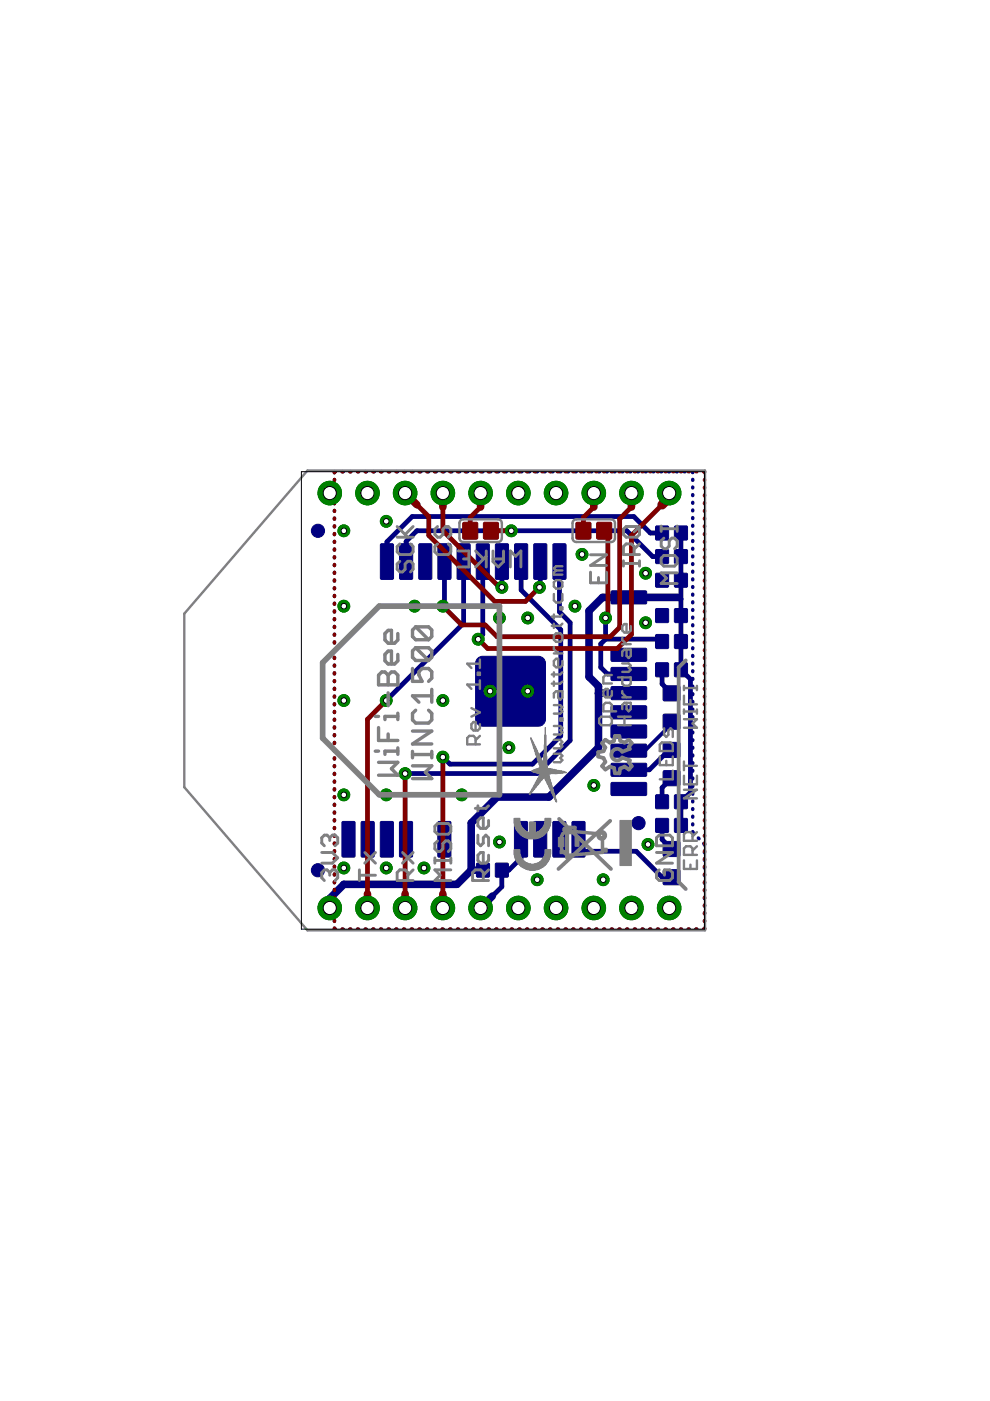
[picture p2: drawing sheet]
<svg xmlns="http://www.w3.org/2000/svg" width="210mm" height="297mm" viewBox="0 0 210 297" stroke-linecap="round" stroke-linejoin="round" font-family="sans-serif">
<g fill="#000080" stroke="#000080" stroke-width=".21">
<path d="M140.7 157.4h3.3l.2 .3-.1 2.8-.2 .1h-3.2l-.1-.3v-2.6z" fill-rule="evenodd"/>
<path d="M140.7 163.4h3.3l.2 .3-.1 2.7-.2 .2h-3.2l-.1-.3v-2.6z" fill-rule="evenodd"/>
<path d="M139 168.6l.3-.1h2.2l.2 .1 .1 2.6-.2 .3h-2.3l-.3-.1z" fill-rule="evenodd"/>
<path d="M143 168.6l.3-.1h2.2l.2 .1 .1 2.6-.2 .3h-2.3l-.3-.1z" fill-rule="evenodd"/>
<path d="M139 121.7l.3-.2h2.2l.2 .2 .1 2.6-.2 .2h-2.3l-.3-.1z" fill-rule="evenodd"/>
<path d="M143 121.7l.3-.2h2.2l.2 .2 .1 2.6-.2 .2h-2.3l-.3-.1z" fill-rule="evenodd"/>
<path d="M139 111.6l.3-.1h2.2l.2 .1 .1 2.6-.2 .3h-2.3l-.3-.1z" fill-rule="evenodd"/>
<path d="M143 111.6l.3-.1h2.2l.2 .1 .1 2.6-.2 .3h-2.3l-.3-.1z" fill-rule="evenodd"/>
<path d="M139 134.6l.3-.1h2.2l.2 .1 .1 2.6-.2 .3h-2.3l-.3-.1z" fill-rule="evenodd"/>
<path d="M143 134.6l.3-.1h2.2l.2 .1 .1 2.6-.2 .3h-2.3l-.3-.1z" fill-rule="evenodd"/>
<path d="M139 116.6l.3-.1h2.2l.2 .1 .1 2.6-.2 .3h-2.3l-.3-.1z" fill-rule="evenodd"/>
<path d="M143 116.6l.3-.1h2.2l.2 .1 .1 2.6-.2 .3h-2.3l-.3-.1z" fill-rule="evenodd"/>
<path d="M105 183.1l.3-.1h2.2l.3 .1v2.6l-.1 .3h-2.4l-.3-.1z" fill-rule="evenodd"/>
<path d="M101 183.1l.3-.1h2.2l.3 .1v2.6l-.1 .3h-2.4l-.3-.1z" fill-rule="evenodd"/>
<path d="M140.7 184.4h3.3l.2 .3-.1 2.7-.2 .2h-3.2l-.1-.3v-2.6z" fill-rule="evenodd"/>
<path d="M140.7 178.4h3.3l.2 .3-.1 2.8-.2 .1h-3.2l-.1-.3v-2.6z" fill-rule="evenodd"/>
<path d="M139 173.6l.3-.1h2.2l.2 .1 .1 2.6-.2 .3h-2.3l-.3-.1z" fill-rule="evenodd"/>
<path d="M143 173.6l.3-.1h2.2l.2 .1 .1 2.6-.2 .3h-2.3l-.3-.1z" fill-rule="evenodd"/>
<path d="M121.3 174.3l.2-.1h2.3l.2 .1 .1 7.2-.2 .2h-2.4l-.2-.1z" fill-rule="evenodd"/>
<path d="M117.2 174.3l.3-.1h2.2l.3 .1v7.2l-.1 .2h-2.4l-.3-.1z" fill-rule="evenodd"/>
<path d="M113.2 174.3l.2-.1h2.3l.2 .1v7.2l-.1 .2h-2.4l-.2-.1z" fill-rule="evenodd"/>
<path d="M109.1 174.3l.3-.1h2.2l.2 .1 .1 7.2-.2 .2h-2.3l-.3-.1z" fill-rule="evenodd"/>
<path d="M92.9 174.3l.2-.1h2.2l.3 .1v7.2l-.1 .2h-2.4l-.2-.1z" fill-rule="evenodd"/>
<path d="M84.7 174.3l.3-.1h2.2l.2 .1 .1 7.2-.2 .2h-2.3l-.3-.1z" fill-rule="evenodd"/>
<path d="M80.7 174.3l.2-.1h2.2l.3 .1v7.2l-.1 .2h-2.4l-.2-.1z" fill-rule="evenodd"/>
<path d="M76.6 174.3l.2-.1h2.3l.2 .1 .1 7.2-.2 .2h-2.4l-.2-.1z" fill-rule="evenodd"/>
<path d="M72.5 174.3l.3-.1h2.2l.3 .1v7.2l-.1 .2h-2.4l-.3-.1z" fill-rule="evenodd"/>
<path d="M117.3 115.4l.2-.1h2.2l.3 .1v7.2l-.1 .2-2.4 .1-.2-.2z" fill-rule="evenodd"/>
<path d="M113.2 115.4l.2-.1h2.3l.2 .1 .1 7.2-.2 .2-2.4 .1-.2-.2z" fill-rule="evenodd"/>
<path d="M109.1 115.4l.3-.1h2.2l.2 .1 .1 7.2-.2 .2-2.3 .1-.3-.2z" fill-rule="evenodd"/>
<path d="M105.1 115.4l.2-.1h2.2l.3 .1v7.2l-.1 .2-2.4 .1-.2-.2z" fill-rule="evenodd"/>
<path d="M101 115.4l.2-.1h2.3l.2 .1 .1 7.2-.2 .2-2.4 .1-.2-.2z" fill-rule="evenodd"/>
<path d="M96.9 115.4l.3-.1h2.2l.3 .1v7.2l-.1 .2-2.4 .1-.3-.2z" fill-rule="evenodd"/>
<path d="M92.9 115.4l.2-.1h2.3l.2 .1v7.2l-.1 .2-2.4 .1-.2-.2z" fill-rule="evenodd"/>
<path d="M88.8 115.4l.3-.1h2.2l.2 .1 .1 7.2-.2 .2-2.3 .1-.3-.2z" fill-rule="evenodd"/>
<path d="M84.7 115.4l.3-.1h2.2l.3 .1v7.2l-.1 .2-2.4 .1-.3-.2z" fill-rule="evenodd"/>
<path d="M80.7 115.4l.2-.1h2.3l.2 .1v7.2l-.1 .2-2.4 .1-.2-.2z" fill-rule="evenodd"/>
<path d="M129.7 125.3h7.3l.1 .2v2.4l-.2 .2-7.2-.1-.2-.2v-2.3z" fill-rule="evenodd"/>
<path d="M129.7 137.5h7.3l.1 .2v2.4l-.2 .1h-7.2l-.2-.3v-2.2z" fill-rule="evenodd"/>
<path d="M129.7 141.5h7.3l.1 .3v2.4l-.2 .1h-7.2l-.2-.3v-2.2z" fill-rule="evenodd"/>
<path d="M129.7 145.6h7.3l.1 .2v2.4l-.2 .2-7.2-.1-.2-.2v-2.3z" fill-rule="evenodd"/>
<path d="M129.7 149.7h7.3l.1 .2v2.4l-.2 .1h-7.2l-.2-.3v-2.2z" fill-rule="evenodd"/>
<path d="M129.7 153.7h7.3l.1 .3v2.3l-.2 .2-7.2-.1-.2-.2v-2.2z" fill-rule="evenodd"/>
<path d="M129.7 157.8h7.3l.1 .2v2.4l-.2 .1h-7.2l-.2-.2v-2.3z" fill-rule="evenodd"/>
<path d="M129.7 161.9h7.3l.1 .2v2.4l-.2 .1h-7.2l-.2-.3v-2.2z" fill-rule="evenodd"/>
<path d="M129.7 165.9h7.3l.1 .3v2.3l-.2 .2-7.2-.1-.2-.2v-2.2z" fill-rule="evenodd"/>
<path d="M101.1 139.8l.8-.6 .4-.1h11.9a1.48 1.48 0 0 1 1.5 1.5v11.9a1.48 1.48 0 0 1-1.5 1.5h-11.9a1.48 1.48 0 0 1-1.5-1.5v-11.9z" fill-rule="evenodd"/>
<path d="M140.7 151.4h3.3l.2 .3-.1 2.8-.2 .1h-3.2l-.1-.3v-2.6z" fill-rule="evenodd"/>
<path d="M140.7 145.4h3.3l.2 .3-.1 2.8-.2 .1h-3.2l-.1-.3v-2.6z" fill-rule="evenodd"/>
<path d="M139 140.6l.3-.1h2.2l.2 .1 .1 2.6-.2 .3h-2.3l-.3-.1z" fill-rule="evenodd"/>
<path d="M143 140.6l.3-.1h2.2l.2 .1 .1 2.6-.2 .3h-2.3l-.3-.1z" fill-rule="evenodd"/>
<path d="M139 129.1l.3-.1h2.2l.2 .1 .1 2.6-.2 .3h-2.3l-.3-.1z" fill-rule="evenodd"/>
<path d="M143 129.1l.3-.1h2.2l.2 .1 .1 2.6-.2 .3h-2.3l-.3-.1z" fill-rule="evenodd"/>
<circle cx="67.4" cy="184.5" r="1.4"/>
<circle cx="135.4" cy="174.5" r="1.4"/>
<circle cx="67.4" cy="112.5" r="1.4"/>
</g>
<g fill="none" stroke="#000080" stroke-width=".74">
<path d="M70.9 101.7v.2M70.9 103.3v.2M70.9 104.9v.2M70.9 106.6v.2M70.9 108.2v.2M70.9 109.9v.2M70.9 111.5v.2M70.9 113.1v.2M70.9 114.8v.2M70.9 116.4v.2M70.9 118.1v.2M70.9 119.7v.2"/>
<path d="M71.1 100h-.2v.2M72.6 100h.2M74.2 100h.2M75.8 100h.3M77.5 100h.2M79.1 100h.3M80.8 100h.2M82.4 100h.2M84.1 100h.2M85.7 100h.2M87.4 100h.2M89 100h.2"/>
<path d="M90.7 100h.2M92.3 100h.2M94 100h.2M95.6 100h.2M97.3 100h.2M98.9 100h.2M100.6 100h.2M102.2 100h.2M103.8 100h.3M105.5 100h.2M107.1 100h.3M108.8 100h.2"/>
<path d="M110.4 100h.2M112.1 100h.2M113.7 100h.2M115.4 100h.2M117 100h.2M118.7 100h.2M120.3 100h.2M122 100h.2M123.6 100h.2M125.3 100h.2M126.9 100h.2M128.6 100h.2"/>
<path d="M130.2 100h.2M131.8 100h.3M133.5 100h.2M135.1 100h.3M136.8 100h.2M138.5 100h.1M140.1 100h.2M141.7 100h.2M143.4 100h.2M145 100h.2M146.7 100h.2v.2M146.9 101.6v.2"/>
<path d="M146.9 103.3v.1M146.9 104.9v.2M146.9 106.5v.2M146.9 108.1v.2M146.9 109.7v.2M146.9 111.4v.2M146.9 113v.2M146.9 114.6v.2M146.9 116.2v.2M146.9 117.9v.2M146.9 119.5v.2M70.9 121.3v.2"/>
<path d="M70.9 123v.2M70.9 124.6v.2M70.9 126.3v.2M70.9 127.9v.2M70.9 129.5v.3M70.9 131.2v.2M70.9 132.8v.2M70.9 134.5v.2M70.9 136.1v.2M70.9 137.8v.1M70.9 139.4v.2M146.9 121.1v.2"/>
<path d="M146.9 122.7v.2M146.9 124.4v.1M146.9 126v.2M146.9 127.6v.2M146.9 129.2v.2M146.9 130.9v.1M146.9 132.5v.2M146.9 134.1v.2M146.9 135.7v.2M146.9 137.4v.1M146.9 139v.2M70.9 141v.2"/>
<path d="M70.9 142.7v.2M70.9 144.3v.2M70.9 145.9v.3M70.9 147.6v.2M70.9 149.2v.2M70.9 150.9v.2M70.9 152.5v.2M70.9 154.1v.2M70.9 155.8v.2M70.9 157.4v.2M70.9 159.1v.2M146.9 140.6v.2"/>
<path d="M146.9 142.2v.2M146.9 143.8v.2M146.9 145.5v.1M146.9 147.1v.2M146.9 148.7v.2M146.9 150.3v.2M146.9 152v.1M146.9 153.6v.2M146.9 155.2v.2M146.9 156.8v.2M146.9 158.5v.1M70.9 160.7v.2"/>
<path d="M70.9 162.3v.2M70.9 164v.2M70.9 165.6v.2M70.9 167.3v.2M70.9 168.9v.2M70.9 170.5v.3M70.9 172.2v.2M70.9 173.8v.2M70.9 175.5v.2M70.9 177.1v.2M70.9 178.8v.1M146.9 176.3l.1 .4"/>
<path d="M146.9 160.1v.2M146.9 161.7v.2M146.9 163.3v.2M146.9 165v.1M146.9 166.6v.2M146.9 168.2v.2M146.9 169.8v.2M146.9 171.4v.2M146.9 173.1v.1M146.9 174.7v.2M148.1 177.7l.1 .1M149.2 178.8l.2 .4"/>
<path d="M70.9 180.4v.2M70.9 182v.2M70.9 183.7v.2M70.9 185.3v.2M70.9 186.9v.3M70.9 188.6v.2M70.9 190.2v.2M70.9 191.9v.2M70.9 193.5v.2M70.9 195.2v.1M70.9 196.8v.2h.2M72.5 197h.2"/>
<path d="M74.2 197h.2M75.8 197h.2M77.4 197h.2M79.1 197h.1M80.7 197h.2M82.3 197h.2M83.9 197h.2M85.6 197h.2M87.2 197h.2M88.9 197h.1M90.5 197h.2M92.1 197h.2"/>
<path d="M93.7 197h.2M95.4 197h.2M97 197h.2M98.6 197h.2M100.3 197h.2M101.9 197h.2M103.5 197h.2M105.2 197h.1M106.8 197h.2M108.4 197h.2M110 197h.2M111.7 197h.2"/>
<path d="M113.3 197h.2M114.9 197h.2M116.6 197h.2M118.2 197h.2M119.8 197h.2M121.5 197h.2M123.1 197h.2M124.7 197h.2M126.4 197h.2M128 197h.2M129.6 197h.2M131.3 197h.1"/>
<path d="M132.9 197h.2M134.5 197h.2M136.1 197h.2M137.8 197h.2M139.4 197h.2M141 197h.2M142.7 197h.2M144.3 197h.2M145.9 197h.2M147.6 197h.1M149.4 180.6v.2M149.4 182.2v.2"/>
<path d="M149.4 183.9v.1M149.4 185.5v.2M149.4 187.1v.2M149.4 188.7v.2M149.4 190.3v.2M149.4 192v.1M149.4 193.6v.2M149.4 195.2v.2M149.4 196.8v.2h-.2"/>
</g>
<path d="M144 126.7h-16.3l-2.8 2.8v14l2 2v13l-10.5 10.5h-11l-5.5 5.5v10M133.3 147h-6.4M99.9 184.5l-3 3h-24l-3 3v2M99.9 184.5h2.5M104.4 190l-2.5 2.5" fill="none" stroke="#000080" stroke-width="1.6"/>
<g fill="none" stroke="#000080" stroke-width="1">
<path d="M94.2 119.1v9.1l-.3 .3M98.3 119.1v13l-16.4 16.4M102.4 119.1v15.4l-1 1M106.4 119.1v5.4M110.5 119.1v6l8.4 8.4v22.5l-6 6h-17.5l-1.5-1.5M114.6 119.1v5.3l-.2 .1M118.6 119.1v10.6l2.3 2.3v25l-7 7h-28M140.4 113h-2.5l-3.5-3.5h-47l-5.4 5.4v4.2M140.4 118h-2l-5.5-5.5h-44.5l-2.3 2.3v4.3M144.4 113v29l2 2v24l-2 2v5M128.4 135.5l-1 1v5l1.4 1.4h4.5M128.4 135.5h11.5l.5 .5"/>
<path d="M128.4 131v4.5M144 126.7l.4 .3M140.4 142v3l2 2M142.4 159h-.5l-4.2 4.2h-4.4M110.5 177.9v4l-2.6 2.6h-1.5v3.5l-2 2M122.7 177.9l.2 .3v2.3h12l5.5 5.5h2M140.4 175v3l2 2M142.4 165l-2 2v3"/>
</g>
<path d="M142.4 153l-.5 .5v.5l-5.2 5.2h-3.4" fill="none" stroke="#000080" stroke-width=".8"/>
<circle cx="69.9" cy="192.5" r="2.5" fill="#008000" stroke="#008000" stroke-width=".21"/>
<circle cx="69.9" cy="192.5" r="1.4" fill="#fff" stroke="#000" stroke-width=".21"/>
<circle cx="77.9" cy="192.5" r="2.5" fill="#008000" stroke="#008000" stroke-width=".21"/>
<circle cx="77.9" cy="192.5" r="1.4" fill="#fff" stroke="#000" stroke-width=".21"/>
<circle cx="85.9" cy="192.5" r="2.5" fill="#008000" stroke="#008000" stroke-width=".21"/>
<circle cx="85.9" cy="192.5" r="1.4" fill="#fff" stroke="#000" stroke-width=".21"/>
<circle cx="93.9" cy="192.5" r="2.5" fill="#008000" stroke="#008000" stroke-width=".21"/>
<circle cx="93.9" cy="192.5" r="1.4" fill="#fff" stroke="#000" stroke-width=".21"/>
<circle cx="101.9" cy="192.5" r="2.5" fill="#008000" stroke="#008000" stroke-width=".21"/>
<circle cx="101.9" cy="192.5" r="1.4" fill="#fff" stroke="#000" stroke-width=".21"/>
<circle cx="109.9" cy="192.5" r="2.5" fill="#008000" stroke="#008000" stroke-width=".21"/>
<circle cx="109.9" cy="192.5" r="1.4" fill="#fff" stroke="#000" stroke-width=".21"/>
<circle cx="117.9" cy="192.5" r="2.5" fill="#008000" stroke="#008000" stroke-width=".21"/>
<circle cx="117.9" cy="192.5" r="1.4" fill="#fff" stroke="#000" stroke-width=".21"/>
<circle cx="125.9" cy="192.5" r="2.5" fill="#008000" stroke="#008000" stroke-width=".21"/>
<circle cx="125.9" cy="192.5" r="1.4" fill="#fff" stroke="#000" stroke-width=".21"/>
<circle cx="133.9" cy="192.5" r="2.5" fill="#008000" stroke="#008000" stroke-width=".21"/>
<circle cx="133.9" cy="192.5" r="1.4" fill="#fff" stroke="#000" stroke-width=".21"/>
<circle cx="141.9" cy="192.5" r="2.5" fill="#008000" stroke="#008000" stroke-width=".21"/>
<circle cx="141.9" cy="192.5" r="1.4" fill="#fff" stroke="#000" stroke-width=".21"/>
<circle cx="141.9" cy="104.5" r="2.5" fill="#008000" stroke="#008000" stroke-width=".21"/>
<circle cx="141.9" cy="104.5" r="1.4" fill="#fff" stroke="#000" stroke-width=".21"/>
<circle cx="133.9" cy="104.5" r="2.5" fill="#008000" stroke="#008000" stroke-width=".21"/>
<circle cx="133.9" cy="104.5" r="1.4" fill="#fff" stroke="#000" stroke-width=".21"/>
<circle cx="125.9" cy="104.5" r="2.5" fill="#008000" stroke="#008000" stroke-width=".21"/>
<circle cx="125.9" cy="104.5" r="1.4" fill="#fff" stroke="#000" stroke-width=".21"/>
<circle cx="117.9" cy="104.5" r="2.5" fill="#008000" stroke="#008000" stroke-width=".21"/>
<circle cx="117.9" cy="104.5" r="1.4" fill="#fff" stroke="#000" stroke-width=".21"/>
<circle cx="109.9" cy="104.5" r="2.5" fill="#008000" stroke="#008000" stroke-width=".21"/>
<circle cx="109.9" cy="104.5" r="1.4" fill="#fff" stroke="#000" stroke-width=".21"/>
<circle cx="101.9" cy="104.5" r="2.5" fill="#008000" stroke="#008000" stroke-width=".21"/>
<circle cx="101.9" cy="104.5" r="1.4" fill="#fff" stroke="#000" stroke-width=".21"/>
<circle cx="93.9" cy="104.5" r="2.5" fill="#008000" stroke="#008000" stroke-width=".21"/>
<circle cx="93.9" cy="104.5" r="1.4" fill="#fff" stroke="#000" stroke-width=".21"/>
<circle cx="85.9" cy="104.5" r="2.5" fill="#008000" stroke="#008000" stroke-width=".21"/>
<circle cx="85.9" cy="104.5" r="1.4" fill="#fff" stroke="#000" stroke-width=".21"/>
<circle cx="77.9" cy="104.5" r="2.5" fill="#008000" stroke="#008000" stroke-width=".21"/>
<circle cx="77.9" cy="104.5" r="1.4" fill="#fff" stroke="#000" stroke-width=".21"/>
<circle cx="69.9" cy="104.5" r="2.5" fill="#008000" stroke="#008000" stroke-width=".21"/>
<circle cx="69.9" cy="104.5" r="1.4" fill="#fff" stroke="#000" stroke-width=".21"/>
<circle cx="72.9" cy="168.5" r="1.25" fill="#008000" stroke="#008000" stroke-width=".21"/>
<circle cx="72.9" cy="168.5" r=".59" fill="#fff" stroke="#000" stroke-width=".21"/>
<circle cx="72.9" cy="148.5" r="1.25" fill="#008000" stroke="#008000" stroke-width=".21"/>
<circle cx="72.9" cy="148.5" r=".59" fill="#fff" stroke="#000" stroke-width=".21"/>
<circle cx="136.9" cy="132" r="1.25" fill="#008000" stroke="#008000" stroke-width=".21"/>
<circle cx="136.9" cy="132" r=".59" fill="#fff" stroke="#000" stroke-width=".21"/>
<circle cx="87.9" cy="128.5" r="1.25" fill="#008000" stroke="#008000" stroke-width=".21"/>
<circle cx="87.9" cy="128.5" r=".59" fill="#fff" stroke="#000" stroke-width=".21"/>
<circle cx="103.9" cy="146.5" r="1.25" fill="#008000" stroke="#008000" stroke-width=".21"/>
<circle cx="103.9" cy="146.5" r=".59" fill="#fff" stroke="#000" stroke-width=".21"/>
<circle cx="72.9" cy="128.5" r="1.25" fill="#008000" stroke="#008000" stroke-width=".21"/>
<circle cx="72.9" cy="128.5" r=".59" fill="#fff" stroke="#000" stroke-width=".21"/>
<circle cx="125.9" cy="166.5" r="1.25" fill="#008000" stroke="#008000" stroke-width=".21"/>
<circle cx="125.9" cy="166.5" r=".59" fill="#fff" stroke="#000" stroke-width=".21"/>
<circle cx="72.9" cy="112.5" r="1.25" fill="#008000" stroke="#008000" stroke-width=".21"/>
<circle cx="72.9" cy="112.5" r=".59" fill="#fff" stroke="#000" stroke-width=".21"/>
<circle cx="136.9" cy="121.5" r="1.25" fill="#008000" stroke="#008000" stroke-width=".21"/>
<circle cx="136.9" cy="121.5" r=".59" fill="#fff" stroke="#000" stroke-width=".21"/>
<circle cx="113.9" cy="186.5" r="1.25" fill="#008000" stroke="#008000" stroke-width=".21"/>
<circle cx="113.9" cy="186.5" r=".59" fill="#fff" stroke="#000" stroke-width=".21"/>
<circle cx="123.4" cy="117.5" r="1.25" fill="#008000" stroke="#008000" stroke-width=".21"/>
<circle cx="123.4" cy="117.5" r=".59" fill="#fff" stroke="#000" stroke-width=".21"/>
<circle cx="105.9" cy="131" r="1.25" fill="#008000" stroke="#008000" stroke-width=".21"/>
<circle cx="105.9" cy="131" r=".59" fill="#fff" stroke="#000" stroke-width=".21"/>
<circle cx="93.9" cy="148.5" r="1.25" fill="#008000" stroke="#008000" stroke-width=".21"/>
<circle cx="93.9" cy="148.5" r=".59" fill="#fff" stroke="#000" stroke-width=".21"/>
<circle cx="97.9" cy="168.5" r="1.25" fill="#008000" stroke="#008000" stroke-width=".21"/>
<circle cx="97.9" cy="168.5" r=".59" fill="#fff" stroke="#000" stroke-width=".21"/>
<circle cx="105.9" cy="178.5" r="1.25" fill="#008000" stroke="#008000" stroke-width=".21"/>
<circle cx="105.9" cy="178.5" r=".59" fill="#fff" stroke="#000" stroke-width=".21"/>
<circle cx="111.9" cy="146.5" r="1.25" fill="#008000" stroke="#008000" stroke-width=".21"/>
<circle cx="111.9" cy="146.5" r=".59" fill="#fff" stroke="#000" stroke-width=".21"/>
<circle cx="127.9" cy="186.5" r="1.25" fill="#008000" stroke="#008000" stroke-width=".21"/>
<circle cx="127.9" cy="186.5" r=".59" fill="#fff" stroke="#000" stroke-width=".21"/>
<circle cx="107.9" cy="158.5" r="1.25" fill="#008000" stroke="#008000" stroke-width=".21"/>
<circle cx="107.9" cy="158.5" r=".59" fill="#fff" stroke="#000" stroke-width=".21"/>
<circle cx="81.9" cy="168.5" r="1.25" fill="#008000" stroke="#008000" stroke-width=".21"/>
<circle cx="81.9" cy="168.5" r=".59" fill="#fff" stroke="#000" stroke-width=".21"/>
<circle cx="72.9" cy="184" r="1.25" fill="#008000" stroke="#008000" stroke-width=".21"/>
<circle cx="72.9" cy="184" r=".59" fill="#fff" stroke="#000" stroke-width=".21"/>
<circle cx="89.9" cy="184" r="1.25" fill="#008000" stroke="#008000" stroke-width=".21"/>
<circle cx="89.9" cy="184" r=".59" fill="#fff" stroke="#000" stroke-width=".21"/>
<circle cx="111.9" cy="131" r="1.25" fill="#008000" stroke="#008000" stroke-width=".21"/>
<circle cx="111.9" cy="131" r=".59" fill="#fff" stroke="#000" stroke-width=".21"/>
<circle cx="121.9" cy="128.5" r="1.25" fill="#008000" stroke="#008000" stroke-width=".21"/>
<circle cx="121.9" cy="128.5" r=".59" fill="#fff" stroke="#000" stroke-width=".21"/>
<circle cx="81.9" cy="184" r="1.25" fill="#008000" stroke="#008000" stroke-width=".21"/>
<circle cx="81.9" cy="184" r=".59" fill="#fff" stroke="#000" stroke-width=".21"/>
<circle cx="81.9" cy="110.5" r="1.25" fill="#008000" stroke="#008000" stroke-width=".21"/>
<circle cx="81.9" cy="110.5" r=".59" fill="#fff" stroke="#000" stroke-width=".21"/>
<circle cx="137.4" cy="179" r="1.25" fill="#008000" stroke="#008000" stroke-width=".21"/>
<circle cx="137.4" cy="179" r=".59" fill="#fff" stroke="#000" stroke-width=".21"/>
<circle cx="93.9" cy="160.5" r="1.25" fill="#008000" stroke="#008000" stroke-width=".21"/>
<circle cx="93.9" cy="160.5" r=".59" fill="#fff" stroke="#000" stroke-width=".21"/>
<circle cx="114.4" cy="124.5" r="1.25" fill="#008000" stroke="#008000" stroke-width=".21"/>
<circle cx="114.4" cy="124.5" r=".59" fill="#fff" stroke="#000" stroke-width=".21"/>
<circle cx="101.4" cy="135.5" r="1.25" fill="#008000" stroke="#008000" stroke-width=".21"/>
<circle cx="101.4" cy="135.5" r=".59" fill="#fff" stroke="#000" stroke-width=".21"/>
<circle cx="85.9" cy="164" r="1.25" fill="#008000" stroke="#008000" stroke-width=".21"/>
<circle cx="85.9" cy="164" r=".59" fill="#fff" stroke="#000" stroke-width=".21"/>
<circle cx="81.9" cy="148.5" r="1.25" fill="#008000" stroke="#008000" stroke-width=".21"/>
<circle cx="81.9" cy="148.5" r=".59" fill="#fff" stroke="#000" stroke-width=".21"/>
<circle cx="106.4" cy="124.5" r="1.25" fill="#008000" stroke="#008000" stroke-width=".21"/>
<circle cx="106.4" cy="124.5" r=".59" fill="#fff" stroke="#000" stroke-width=".21"/>
<circle cx="128.4" cy="131" r="1.25" fill="#008000" stroke="#008000" stroke-width=".21"/>
<circle cx="128.4" cy="131" r=".59" fill="#fff" stroke="#000" stroke-width=".21"/>
<circle cx="108.4" cy="112.5" r="1.25" fill="#008000" stroke="#008000" stroke-width=".21"/>
<circle cx="108.4" cy="112.5" r=".59" fill="#fff" stroke="#000" stroke-width=".21"/>
<circle cx="93.9" cy="128.5" r="1.25" fill="#008000" stroke="#008000" stroke-width=".21"/>
<circle cx="93.9" cy="128.5" r=".59" fill="#fff" stroke="#000" stroke-width=".21"/>
<g fill="#800000" stroke="#800000" stroke-width=".21">
<path d="M98.1 110.9l.3-.2h2.6l.3 .2v3.1l-.2 .3h-2.7l-.3-.1z" fill-rule="evenodd"/>
<path d="M102.5 110.9l.3-.2h2.6l.3 .2v3.1l-.2 .3h-2.7l-.3-.1z" fill-rule="evenodd"/>
<path d="M126.5 110.9l.3-.2h2.6l.3 .2v3.1l-.2 .3h-2.7l-.3-.1z" fill-rule="evenodd"/>
<path d="M122.1 110.9l.3-.2h2.6l.3 .2v3.1l-.2 .3h-2.7l-.3-.1z" fill-rule="evenodd"/>
</g>
<g fill="none" stroke="#800000" stroke-width=".74">
<path d="M70.9 101.7v.2M70.9 103.3v.2M70.9 104.9v.2M70.9 106.6v.2M70.9 108.2v.2M70.9 109.9v.2M70.9 111.5v.2M70.9 113.1v.2M70.9 114.8v.2M70.9 116.4v.2M70.9 118.1v.2M70.9 119.7v.2"/>
<path d="M71.1 100h-.2v.2M72.5 100h.2M74.2 100h.2M75.8 100h.2M77.4 100h.2M79.1 100h.1M80.7 100h.2M82.3 100h.2M83.9 100h.2M85.6 100h.2M87.2 100h.2M88.9 100h.1"/>
<path d="M90.5 100h.2M92.1 100h.2M93.7 100h.2M95.4 100h.2M97 100h.2M98.6 100h.2M100.3 100h.2M101.9 100h.2M103.5 100h.2M105.2 100h.1M106.8 100h.2M108.4 100h.2"/>
<path d="M110 100h.2M111.7 100h.2M113.3 100h.2M114.9 100h.2M116.6 100h.2M118.2 100h.2M119.8 100h.2M121.5 100h.2M123.1 100h.2M124.7 100h.2M126.4 100h.2M128 100h.2"/>
<path d="M129.6 100h.2M131.3 100h.1M132.9 100h.2M134.5 100h.2M136.1 100h.2M137.8 100h.2M139.4 100h.2M141 100h.2M142.7 100h.2M144.3 100h.2M145.9 100h.2M147.6 100h.1"/>
<path d="M149.2 100h.2v.2M149.4 101.7v.2M149.4 103.3v.2M149.4 104.9v.2M149.4 106.6v.2M149.4 108.2v.2M149.4 109.9v.2M149.4 111.5v.2M149.4 113.1v.2M149.4 114.8v.2M149.4 116.4v.2M149.4 118.1v.2"/>
<path d="M149.4 119.7v.2M70.9 121.3v.2M70.9 123v.2M70.9 124.6v.2M70.9 126.3v.2M70.9 127.9v.2M70.9 129.5v.3M70.9 131.2v.2M70.9 132.8v.2M70.9 134.5v.2M70.9 136.1v.2M70.9 137.8v.1"/>
<path d="M70.9 139.4v.2M149.4 121.3v.2M149.4 123v.2M149.4 124.6v.2M149.4 126.3v.2M149.4 127.9v.2M149.4 129.5v.3M149.4 131.2v.2M149.4 132.8v.2M149.4 134.5v.2M149.4 136.1v.2M149.4 137.8v.1"/>
<path d="M149.4 139.4v.2M70.9 141v.2M70.9 142.7v.2M70.9 144.3v.2M70.9 145.9v.3M70.9 147.6v.2M70.9 149.2v.2M70.9 150.9v.2M70.9 152.5v.2M70.9 154.1v.2M70.9 155.8v.2M70.9 157.4v.2"/>
<path d="M70.9 159.1v.2M149.4 141v.2M149.4 142.7v.2M149.4 144.3v.2M149.4 145.9v.3M149.4 147.6v.2M149.4 149.2v.2M149.4 150.9v.2M149.4 152.5v.2M149.4 154.1v.2M149.4 155.8v.2M149.4 157.4v.2"/>
<path d="M149.4 159.1v.2M70.9 160.7v.2M70.9 162.3v.2M70.9 164v.2M70.9 165.6v.2M70.9 167.3v.2M70.9 168.9v.2M70.9 170.5v.3M70.9 172.2v.2M70.9 173.8v.2M70.9 175.5v.2M70.9 177.1v.2"/>
<path d="M70.9 178.8v.1M149.4 160.7v.2M149.4 162.3v.2M149.4 164v.2M149.4 165.6v.2M149.4 167.3v.2M149.4 168.9v.2M149.4 170.5v.3M149.4 172.2v.2M149.4 173.8v.2M149.4 175.5v.2M149.4 177.1v.2"/>
<path d="M149.4 178.8v.1M70.9 196.8v.2h.2M70.9 180.4v.2M70.9 182v.2M70.9 183.7v.2M70.9 185.3v.2M70.9 186.9v.3M70.9 188.6v.2M70.9 190.2v.2M70.9 191.9v.2M70.9 193.5v.2M70.9 195.2v.1"/>
<path d="M72.5 197h.2M74.2 197h.2M75.8 197h.2M77.4 197h.2M79.1 197h.1M80.7 197h.2M82.3 197h.2M83.9 197h.2M85.6 197h.2M87.2 197h.2M88.9 197h.1M90.5 197h.2"/>
<path d="M92.1 197h.2M93.7 197h.2M95.4 197h.2M97 197h.2M98.6 197h.2M100.3 197h.2M101.9 197h.2M103.5 197h.2M105.2 197h.1M106.8 197h.2M108.4 197h.2M110 197h.2"/>
<path d="M111.7 197h.2M113.3 197h.2M114.9 197h.2M116.6 197h.2M118.2 197h.2M119.8 197h.2M121.5 197h.2M123.1 197h.2M124.7 197h.2M126.4 197h.2M128 197h.2M129.6 197h.2"/>
<path d="M131.3 197h.1M132.9 197h.2M134.5 197h.2M136.1 197h.2M137.8 197h.2M139.4 197h.2M141 197h.2M142.7 197h.2M144.3 197h.2M145.9 197h.2M147.6 197h.1M149.4 180.4v.2"/>
<path d="M149.4 182v.2M149.4 183.7v.2M149.4 185.3v.2M149.4 186.9v.3M149.4 188.6v.2M149.4 190.2v.2M149.4 191.9v.2M149.4 193.5v.2M149.4 195.2v.1M149.4 196.8v.2h-.2"/>
</g>
<path d="M88.4 107l2.5 2.5v4l14 14h6.5l3-3M93.9 107.5v5l12 12h.5M101.9 107.5l-2.2 2.2v2.8M104.1 112.5h4.3M125.9 107.5l-2.2 2.2v2.8M128.1 112.5h.3l.5 .5v17.5l-.5 .5M133.9 107.5l-2.5 2.5v23l-2 2h-24l-2.5-2.5h-5l-4-4M140.4 107l-6.5 6.5v21l-3 3h-27.5l-2-2M81.9 148.5l-4 4v37M85.9 164v25.5M93.9 160.5v29" fill="none" stroke="#800000" stroke-width="1"/>
<path d="M85.9 104.5l2.5 2.5M93.9 104.5v3M101.9 104.5v3M125.9 104.5v3M133.9 104.5v3M77.9 189.5v3M85.9 189.5v3M93.9 189.5v3" fill="none" stroke="#800000" stroke-width="1.6"/>
<path d="M141.9 104.5v1l-1.5 1.5" fill="none" stroke="#800000" stroke-width="2"/>
<circle cx="69.9" cy="192.5" r="2.5" fill="#008000" stroke="#008000" stroke-width=".21"/>
<circle cx="69.9" cy="192.5" r="1.4" fill="#fff" stroke="#000" stroke-width=".21"/>
<circle cx="77.9" cy="192.5" r="2.5" fill="#008000" stroke="#008000" stroke-width=".21"/>
<circle cx="77.9" cy="192.5" r="1.4" fill="#fff" stroke="#000" stroke-width=".21"/>
<circle cx="85.9" cy="192.5" r="2.5" fill="#008000" stroke="#008000" stroke-width=".21"/>
<circle cx="85.9" cy="192.5" r="1.4" fill="#fff" stroke="#000" stroke-width=".21"/>
<circle cx="93.9" cy="192.5" r="2.5" fill="#008000" stroke="#008000" stroke-width=".21"/>
<circle cx="93.9" cy="192.5" r="1.4" fill="#fff" stroke="#000" stroke-width=".21"/>
<circle cx="101.9" cy="192.5" r="2.5" fill="#008000" stroke="#008000" stroke-width=".21"/>
<circle cx="101.9" cy="192.5" r="1.4" fill="#fff" stroke="#000" stroke-width=".21"/>
<circle cx="109.9" cy="192.5" r="2.5" fill="#008000" stroke="#008000" stroke-width=".21"/>
<circle cx="109.9" cy="192.5" r="1.4" fill="#fff" stroke="#000" stroke-width=".21"/>
<circle cx="117.9" cy="192.5" r="2.5" fill="#008000" stroke="#008000" stroke-width=".21"/>
<circle cx="117.9" cy="192.5" r="1.4" fill="#fff" stroke="#000" stroke-width=".21"/>
<circle cx="125.9" cy="192.5" r="2.5" fill="#008000" stroke="#008000" stroke-width=".21"/>
<circle cx="125.9" cy="192.5" r="1.4" fill="#fff" stroke="#000" stroke-width=".21"/>
<circle cx="133.9" cy="192.5" r="2.5" fill="#008000" stroke="#008000" stroke-width=".21"/>
<circle cx="133.9" cy="192.5" r="1.4" fill="#fff" stroke="#000" stroke-width=".21"/>
<circle cx="141.9" cy="192.5" r="2.5" fill="#008000" stroke="#008000" stroke-width=".21"/>
<circle cx="141.9" cy="192.5" r="1.4" fill="#fff" stroke="#000" stroke-width=".21"/>
<circle cx="141.9" cy="104.5" r="2.5" fill="#008000" stroke="#008000" stroke-width=".21"/>
<circle cx="141.9" cy="104.5" r="1.4" fill="#fff" stroke="#000" stroke-width=".21"/>
<circle cx="133.9" cy="104.5" r="2.5" fill="#008000" stroke="#008000" stroke-width=".21"/>
<circle cx="133.9" cy="104.5" r="1.4" fill="#fff" stroke="#000" stroke-width=".21"/>
<circle cx="125.9" cy="104.5" r="2.5" fill="#008000" stroke="#008000" stroke-width=".21"/>
<circle cx="125.9" cy="104.5" r="1.4" fill="#fff" stroke="#000" stroke-width=".21"/>
<circle cx="117.9" cy="104.5" r="2.5" fill="#008000" stroke="#008000" stroke-width=".21"/>
<circle cx="117.9" cy="104.5" r="1.4" fill="#fff" stroke="#000" stroke-width=".21"/>
<circle cx="109.9" cy="104.5" r="2.5" fill="#008000" stroke="#008000" stroke-width=".21"/>
<circle cx="109.9" cy="104.5" r="1.4" fill="#fff" stroke="#000" stroke-width=".21"/>
<circle cx="101.9" cy="104.5" r="2.5" fill="#008000" stroke="#008000" stroke-width=".21"/>
<circle cx="101.9" cy="104.5" r="1.4" fill="#fff" stroke="#000" stroke-width=".21"/>
<circle cx="93.9" cy="104.5" r="2.5" fill="#008000" stroke="#008000" stroke-width=".21"/>
<circle cx="93.9" cy="104.5" r="1.4" fill="#fff" stroke="#000" stroke-width=".21"/>
<circle cx="85.9" cy="104.5" r="2.5" fill="#008000" stroke="#008000" stroke-width=".21"/>
<circle cx="85.9" cy="104.5" r="1.4" fill="#fff" stroke="#000" stroke-width=".21"/>
<circle cx="77.9" cy="104.5" r="2.5" fill="#008000" stroke="#008000" stroke-width=".21"/>
<circle cx="77.9" cy="104.5" r="1.4" fill="#fff" stroke="#000" stroke-width=".21"/>
<circle cx="69.9" cy="104.5" r="2.5" fill="#008000" stroke="#008000" stroke-width=".21"/>
<circle cx="69.9" cy="104.5" r="1.4" fill="#fff" stroke="#000" stroke-width=".21"/>
<circle cx="72.9" cy="168.5" r="1.25" fill="#008000" stroke="#008000" stroke-width=".21"/>
<circle cx="72.9" cy="168.5" r=".59" fill="#fff" stroke="#000" stroke-width=".21"/>
<circle cx="72.9" cy="148.5" r="1.25" fill="#008000" stroke="#008000" stroke-width=".21"/>
<circle cx="72.9" cy="148.5" r=".59" fill="#fff" stroke="#000" stroke-width=".21"/>
<circle cx="136.9" cy="132" r="1.25" fill="#008000" stroke="#008000" stroke-width=".21"/>
<circle cx="136.9" cy="132" r=".59" fill="#fff" stroke="#000" stroke-width=".21"/>
<circle cx="87.9" cy="128.5" r="1.25" fill="#008000" stroke="#008000" stroke-width=".21"/>
<circle cx="87.9" cy="128.5" r=".59" fill="#fff" stroke="#000" stroke-width=".21"/>
<circle cx="103.9" cy="146.5" r="1.25" fill="#008000" stroke="#008000" stroke-width=".21"/>
<circle cx="103.9" cy="146.5" r=".59" fill="#fff" stroke="#000" stroke-width=".21"/>
<circle cx="72.9" cy="128.5" r="1.25" fill="#008000" stroke="#008000" stroke-width=".21"/>
<circle cx="72.9" cy="128.5" r=".59" fill="#fff" stroke="#000" stroke-width=".21"/>
<circle cx="125.9" cy="166.5" r="1.25" fill="#008000" stroke="#008000" stroke-width=".21"/>
<circle cx="125.9" cy="166.5" r=".59" fill="#fff" stroke="#000" stroke-width=".21"/>
<circle cx="72.9" cy="112.5" r="1.25" fill="#008000" stroke="#008000" stroke-width=".21"/>
<circle cx="72.9" cy="112.5" r=".59" fill="#fff" stroke="#000" stroke-width=".21"/>
<circle cx="136.9" cy="121.5" r="1.25" fill="#008000" stroke="#008000" stroke-width=".21"/>
<circle cx="136.9" cy="121.5" r=".59" fill="#fff" stroke="#000" stroke-width=".21"/>
<circle cx="113.9" cy="186.5" r="1.25" fill="#008000" stroke="#008000" stroke-width=".21"/>
<circle cx="113.9" cy="186.5" r=".59" fill="#fff" stroke="#000" stroke-width=".21"/>
<circle cx="123.4" cy="117.5" r="1.25" fill="#008000" stroke="#008000" stroke-width=".21"/>
<circle cx="123.4" cy="117.5" r=".59" fill="#fff" stroke="#000" stroke-width=".21"/>
<circle cx="105.9" cy="131" r="1.25" fill="#008000" stroke="#008000" stroke-width=".21"/>
<circle cx="105.9" cy="131" r=".59" fill="#fff" stroke="#000" stroke-width=".21"/>
<circle cx="93.9" cy="148.5" r="1.25" fill="#008000" stroke="#008000" stroke-width=".21"/>
<circle cx="93.9" cy="148.5" r=".59" fill="#fff" stroke="#000" stroke-width=".21"/>
<circle cx="97.9" cy="168.5" r="1.25" fill="#008000" stroke="#008000" stroke-width=".21"/>
<circle cx="97.9" cy="168.5" r=".59" fill="#fff" stroke="#000" stroke-width=".21"/>
<circle cx="105.9" cy="178.5" r="1.25" fill="#008000" stroke="#008000" stroke-width=".21"/>
<circle cx="105.9" cy="178.5" r=".59" fill="#fff" stroke="#000" stroke-width=".21"/>
<circle cx="111.9" cy="146.5" r="1.25" fill="#008000" stroke="#008000" stroke-width=".21"/>
<circle cx="111.9" cy="146.5" r=".59" fill="#fff" stroke="#000" stroke-width=".21"/>
<circle cx="127.9" cy="186.5" r="1.25" fill="#008000" stroke="#008000" stroke-width=".21"/>
<circle cx="127.9" cy="186.5" r=".59" fill="#fff" stroke="#000" stroke-width=".21"/>
<circle cx="107.9" cy="158.5" r="1.25" fill="#008000" stroke="#008000" stroke-width=".21"/>
<circle cx="107.9" cy="158.5" r=".59" fill="#fff" stroke="#000" stroke-width=".21"/>
<circle cx="81.9" cy="168.5" r="1.25" fill="#008000" stroke="#008000" stroke-width=".21"/>
<circle cx="81.9" cy="168.5" r=".59" fill="#fff" stroke="#000" stroke-width=".21"/>
<circle cx="72.9" cy="184" r="1.25" fill="#008000" stroke="#008000" stroke-width=".21"/>
<circle cx="72.9" cy="184" r=".59" fill="#fff" stroke="#000" stroke-width=".21"/>
<circle cx="89.9" cy="184" r="1.25" fill="#008000" stroke="#008000" stroke-width=".21"/>
<circle cx="89.9" cy="184" r=".59" fill="#fff" stroke="#000" stroke-width=".21"/>
<circle cx="111.9" cy="131" r="1.25" fill="#008000" stroke="#008000" stroke-width=".21"/>
<circle cx="111.9" cy="131" r=".59" fill="#fff" stroke="#000" stroke-width=".21"/>
<circle cx="121.9" cy="128.5" r="1.25" fill="#008000" stroke="#008000" stroke-width=".21"/>
<circle cx="121.9" cy="128.5" r=".59" fill="#fff" stroke="#000" stroke-width=".21"/>
<circle cx="81.9" cy="184" r="1.25" fill="#008000" stroke="#008000" stroke-width=".21"/>
<circle cx="81.9" cy="184" r=".59" fill="#fff" stroke="#000" stroke-width=".21"/>
<circle cx="81.9" cy="110.5" r="1.25" fill="#008000" stroke="#008000" stroke-width=".21"/>
<circle cx="81.9" cy="110.5" r=".59" fill="#fff" stroke="#000" stroke-width=".21"/>
<circle cx="137.4" cy="179" r="1.25" fill="#008000" stroke="#008000" stroke-width=".21"/>
<circle cx="137.4" cy="179" r=".59" fill="#fff" stroke="#000" stroke-width=".21"/>
<circle cx="93.9" cy="160.5" r="1.25" fill="#008000" stroke="#008000" stroke-width=".21"/>
<circle cx="93.9" cy="160.5" r=".59" fill="#fff" stroke="#000" stroke-width=".21"/>
<circle cx="114.4" cy="124.5" r="1.25" fill="#008000" stroke="#008000" stroke-width=".21"/>
<circle cx="114.4" cy="124.5" r=".59" fill="#fff" stroke="#000" stroke-width=".21"/>
<circle cx="101.4" cy="135.5" r="1.25" fill="#008000" stroke="#008000" stroke-width=".21"/>
<circle cx="101.4" cy="135.5" r=".59" fill="#fff" stroke="#000" stroke-width=".21"/>
<circle cx="85.9" cy="164" r="1.25" fill="#008000" stroke="#008000" stroke-width=".21"/>
<circle cx="85.9" cy="164" r=".59" fill="#fff" stroke="#000" stroke-width=".21"/>
<circle cx="81.9" cy="148.5" r="1.25" fill="#008000" stroke="#008000" stroke-width=".21"/>
<circle cx="81.9" cy="148.5" r=".59" fill="#fff" stroke="#000" stroke-width=".21"/>
<circle cx="106.4" cy="124.5" r="1.25" fill="#008000" stroke="#008000" stroke-width=".21"/>
<circle cx="106.4" cy="124.5" r=".59" fill="#fff" stroke="#000" stroke-width=".21"/>
<circle cx="128.4" cy="131" r="1.25" fill="#008000" stroke="#008000" stroke-width=".21"/>
<circle cx="128.4" cy="131" r=".59" fill="#fff" stroke="#000" stroke-width=".21"/>
<circle cx="108.4" cy="112.5" r="1.25" fill="#008000" stroke="#008000" stroke-width=".21"/>
<circle cx="108.4" cy="112.5" r=".59" fill="#fff" stroke="#000" stroke-width=".21"/>
<circle cx="93.9" cy="128.5" r="1.25" fill="#008000" stroke="#008000" stroke-width=".21"/>
<circle cx="93.9" cy="128.5" r=".59" fill="#fff" stroke="#000" stroke-width=".21"/>
<g fill="none" stroke="#808080" stroke-width=".51">
<path d="M65.2 99.8h84.3v97.5h-84.3l-26.1-30.4v-36.8zM97.6 110.3l.6-.2 7.8 .1 .3 .3 .1 .4-.1 3.6-.3 .3-.4 .1-7.8-.1-.4-.7v-3.2zM121.6 110.3l.6-.2 7.8 .1 .3 .3 .1 .4-.1 3.6-.3 .3-.4 .1-7.8-.1-.3-.3-.1-.4v-3.2zM101.7 139.8v1.8M117.4 123.4l.5-.4h.9l.4 .4v.9l-.4 .5h-.9l-.5-.5zM117.4 125.9v1.4l.5 .4h.9l.4-.4v-1.4M117.4 134.7l.5-.4h.9l.4 .4v.9l-.4 .5h-.9l-.5-.5zM117.4 130.3v.9M117.4 132.2v.9M117.4 137.2v.4l.9 .9M117.4 138.5h1.8M117.9 120.9l-.5 .5v.4h1.8"/>
<path d="M117.9 120.9h1.3M118.8 128.8h.4v.4h-.4zM119.2 132.2l-.4 .5h-1.8M119.2 130.3l-.4 .4h-1.8M119.2 120.1h-1.3l-.5 .4 .5 .4M131.9 135.2v.5l.9 .9M131.9 136.6h1.8M132.8 137.7v1.4l.5 .4 .4-.4v-1.4h-1.3l-.5 .5v.9M133.7 132.8v.9l-.4 .4h-.9l-.5-.4v-.9l.5-.5h.4v1.8M99.9 150.1l1.8 .9-1.8 .9M100.8 157.8v-1.3l-.4-.5h-.9l-.4 .5v1.3h2.6M101.3 142.6h.4v.5h-.4z"/>
<path d="M101.7 153.5v.9l-.4 .5h-.9l-.5-.5v-.9l.5-.4h.4v1.8M101.7 156l-.9 .9M101.7 144.3v1.7M101.7 145.1h-2.6l.8 .9M101.7 140.7h-2.6l.8 .9M117.4 159.8h1.4l.4 .5-.4 .4 .4 .5-.4 .4h-1.4M117.4 156.9h1.4l.4 .4-.4 .5 .4 .4-.4 .5h-1.4M117.4 153.9h1.4l.4 .5-.4 .4 .4 .5-.4 .4h-1.4M117.4 149.5h1.4l.4 .4-.4 .5 .4 .5-.4 .4h-1.4M117.4 142.5v.9M117.4 144.5v.9M118.3 146.6v1.3l.5 .5 .4-.5v-1.3h-1.3l-.5 .4v.9"/>
<path d="M118.8 152.3h.4v.5h-.4zM119.2 140.1v.9l-.4 .5h-.9l-.5-.5v-.9l.5-.4h.4v1.8M119.2 144.5l-.4 .4h-1.8M119.2 142.5l-.4 .5h-1.8M127.5 152h1.8l.4 .4v.9l-.4 .5h-1.8l-.5-.5v-.9zM129.7 146.5v.9l-.4 .4h-.9l-.5-.4v-.9l.5-.4h.4v1.7M129.7 150.8v-1.3l-.4-.5h-.9l-.5 .5v1.3h2.7M129.7 143.1h-1.3l-.5 .5v1.3h1.8M131 153.8h2.7M131 152h2.7M131 143.6h2.7v1.3l-.4 .5h-.9l-.5-.5v-1.3M131.9 147.8h1.8"/>
<path d="M131.9 146.5v.5l.9 .8M131.9 140.7h1.4l.4 .4-.4 .5 .4 .4-.4 .5h-1.4M132.4 152v1.8M132.8 149v1.3l.5 .5 .4-.5v-1.3h-1.3l-.5 .5v.8M139.9 157.9l.4-.5h1.9l.4 .5v1.3h-2.7zM140.8 154.4v1.4l.5 .5 .4-.5v-.9l.5-.5 .4 .5v1.4M145 145.4v.9M145 147.5v1.8h2.8M145 150.4v.9M145 152.5h2.8l-1 .9 1 .9h-2.8M145 150.9h2.8M145 145.9h2.8"/>
<path d="M146.4 148.4v.9M147.8 145.4v.9M147.8 150.4v.9M139.9 160.4v1.8h2.7v-1.8M141.3 161.3v.9M142.6 163.4v1.8h-2.7M145 161.5v1.8M145 164.5v1.8h2.8v-1.8M145 167.4h2.8l-2.8 1.9h2.8M145 162.4h2.8M146.4 165.4v.9M146.8 178.3v-1.4l-.4-.5h-.9l-.5 .5v1.4h2.8"/>
<path d="M147.8 179.4l-1 .9M147.8 176.4l-1 .9M145 182.4v1.8h2.8v-1.8M146.4 183.3v.9M146.8 181.3v-1.4l-.4-.5h-.9l-.5 .5v1.4h2.8"/>
</g>
<g fill="none" stroke="#808080" stroke-width=".72">
<path d="M84.3 134.3v1.4l-.6 .7h-1.4l-.7-.7v-1.4l.7-.7h.7v2.8M84.3 138.7v1.4l-.6 .7h-1.4l-.7-.7v-1.4l.7-.7h.7v2.8M88.1 132.9h2.8l.6 .7v1.4l-.6 .6M88.1 137.3h2.8l.6 .7v1.4l-.6 .6M88.1 132.9l-.6 .7v1.4l.6 .6h2.8M88.1 137.3l-.6 .7v1.4l.6 .6h2.8M88.1 137.3l2.8 2.7M88.1 132.9l2.8 2.7M79.6 159.3h.7M79.6 151.9h.7M80.3 154.3v2.7h4M80.9 142.5h.7l.7 .7 .7-.7h.7l.6 .7v2h-4v-2z"/>
<path d="M82.3 143.2v2M82.3 146.9v2.7M82.3 155.6v1.4M84.3 151.9h-2.7v.7M84.3 159.3h-2.7v.6M84.3 151.2v1.4M84.3 158.6v1.3M87.5 141.7v2.8h2l-.7-1.4v-.7l.7-.7h1.4l.6 .7v1.4l-.6 .7M87.5 160h4M87.5 159.3v1.4M87.5 155h4l-4 2.7h4M88.1 150.6l-.6 .7v1.3l.6 .7h2.8l.6-.7v-1.3l-.6-.7"/>
<path d="M91.5 146.2v2.7M91.5 159.3v1.4M91.5 147.5h-4l1.3 1.4M80.3 161.6h4l-1.3 1.4 1.3 1.4h-4M87.5 162.4h4l-1.3 1.3 1.3 1.4h-4"/>
</g>
<g fill="none" stroke="#808080" stroke-width=".61">
<path d="M84.2 113.9h3.4M84.2 111.6l2.3 2.3M84.8 115.3l-.6 .6v1.1l.6 .6h2.2l.6-.6v-1.1l-.6-.6M84.8 119l-.6 .6v1.1l.6 .6h.5l.6-.6v-1.1l.6-.6h.5l.6 .6v1.1l-.6 .6M87.6 111.6l-1.7 1.7M92.8 111.6l-.6 .6v1.1l.6 .6h.5l.6-.6v-1.1l.6-.6h.5l.6 .6v1.1l-.6 .6M92.8 115.3l-.6 .6v1.1l.6 .6h2.2l.6-.6v-1.1l-.6-.6M97.2 116.8h2.2v3.4h-2.2M98.3 118.5h1.1M100.8 116.8l1.7 1.7M103.1 116.8v3.4M103.1 117.9l-2.3 2.3"/>
<path d="M104.5 116.8v2.3l1.1 1.1 1.2-1.1v-2.3M104.5 118.5h2.3M125.2 117.6h3.4l-3.4 2.3h3.4M132.2 112.2l.6-.6h2.2l.6 .6v1.1l-.6 .6h-2.2l-.6-.6zM132.2 119.5h3.4M132.2 118.9v1.1M134.5 117.6v-1.7l-.6-.6h-1.1l-.6 .6v1.7h3.4M135.6 118.9v1.1M135.6 115.3l-1.1 1.1M135.6 111.6l-1.1 1.2M140.2 111.5v1.2M140.2 112.1h3.4"/>
<path d="M140.8 114.1l-.6 .6v1.1l.6 .6h.5l.6-.6v-1.1l.6-.6h.5l.6 .6v1.1l-.6 .6M140.8 117.8h2.2l.6 .5v1.2l-.6 .5h-2.2l-.6-.5v-1.2zM143.6 111.5v1.2M108.2 120.2v-3.4l1.1 1.1 1.1-1.1v3.4M125.2 121.3v2.3h3.4v-2.3M126.9 122.4v1.2M143.6 121.5h-3.4l1.1 1.1-1.1 1.1h3.4M69.9 177.6l-.6-.5h-.5l-.6 .5v1.2l.6 .5M69.9 177.6v.6M69.9 177.6l.6-.5h.5l.6 .5v1.2l-.6 .5M92.2 175.2l.6-.6h2.2l.6 .6v1.1l-.6 .6h-2.2l-.6-.6zM92.8 178.3l-.6 .6v1.1l.6 .6h.5l.6-.6v-1.1l.6-.6h.5l.6 .6v1.1l-.6 .6"/>
<path d="M101.3 177.1v1.7l.6 .5 .6-.5v-1.2l.5-.5 .6 .5v1.7M101.3 170.8v1.2M103.6 173.9v1.2l-.6 .5h-1.1l-.6-.5v-1.2l.6-.5h.6v2.2M103.6 170.8l-.6 .6h-2.2M139.8 177.1h2.2l.6 .5v1.7h-3.4v-1.7zM68.2 180.7h2.3l1.1 1.2-1.1 1.1h-2.3M69.9 185l-.6-.6h-.5l-.6 .6v1.1l.6 .6M69.9 185l.6-.6h.5l.6 .6v1.1l-.6 .6M69.9 185v.6M76.2 185.6h3.4M76.2 184.4v2.3M77.3 180.7l2.3 2.3"/>
<path d="M79.6 180.7l-2.3 2.3M85.3 180.7l2.3 2.3M86.5 186.7v-1.7l-.6-.6h-1.1l-.6 .6v1.7h3.4M87.6 184.4l-1.1 1.2M87.6 180.7l-2.3 2.3M92.2 182.4h3.4M92.2 181.9v1.1M95.6 184.4h-3.4l1.1 1.2-1.1 1.1h3.4M95.6 181.9v1.1M102.5 186.7v-1.7l-.6-.6h-1.1l-.6 .6v1.7h3.4M103.6 181.3v1.1l-.6 .6h-1.1l-.6-.6v-1.1l.6-.6h.6v2.3M103.6 184.4l-1.1 1.2"/>
<path d="M139.2 180.7h3.4l-3.4 2.3h3.4M139.8 184.4l-.6 .6v1.1l.6 .6h2.2l.6-.6v-1.1l-.6-.6h-1.1v1.2"/>
</g>
<path d="M128.4 156.8l.9 .7 .9-.4 .2-1.1h.9l.2 1.1 .9 .4 .9-.7 .6 .8-.6 .8 .2 .4-1.6 .6a1.23 1.23 0 0 0-1.8-.3 1.23 1.23 0 0 0 0 1.8 1.23 1.23 0 0 0 1.8-.3l1.6 .6-.2 .4 .6 .8-.6 .8-.9-.7-.9 .4-.2 1.1h-.9l-.2-1.2-.9-.3-.9 .7-.7-.8 .7-.9-.4-.8-1.2-.3v-.9l1.2-.2 .4-.8-.7-.9zM145.4 140l-1.5 1.5v45.5l1.5 1.5M118.5 173.6l11 10.6M129.4 174l-11 10.2" fill="none" stroke="#808080" stroke-width=".8"/>
<path d="M68.4 140.5l12-12h25.5v40h-25.5l-12-12z" fill="none" stroke="#808080" stroke-width="1.2"/>
<g fill="#808080" stroke="#808080" stroke-width=".21">
<path d="M120 163.7l.1 .1z"/>
<path d="M119.9 163.7l.1 .1z"/>
<path d="M119.8 163.7l.1 .1z"/>
<path d="M119.7 163.6l.1 .2z"/>
<path d="M119.6 163.6l.1 .2z"/>
<path d="M119.5 163.5l.1 .3z"/>
<path d="M119.4 163.5l.1 .3z"/>
<path d="M119.3 163.5l.1 .4z"/>
<path d="M119.2 163.5l.1 .4z"/>
<path d="M119.1 163.5l.1 .4z"/>
<path d="M119 163.4l.1 .5z"/>
<path d="M118.9 163.4l.1 .5z"/>
<path d="M118.8 163.4l.1 .5z"/>
<path d="M118.7 163.4l.1 .5z"/>
<path d="M118.6 163.4l.1 .5z"/>
<path d="M118.5 163.4l.1 .5z"/>
<path d="M118.4 163.3l.1 .6z"/>
<path d="M118.3 163.3l.1 .6z"/>
<path d="M118.2 163.3l.1 .6z"/>
<path d="M118.1 163.3l.1 .7z"/>
<path d="M118 163.3l.1 .7z"/>
<path d="M117.9 169.8l.1 .3z"/>
<path d="M117.9 163.2l.1 .8z"/>
<path d="M117.8 169.5l.1 .5z"/>
<path d="M117.8 163.2l.1 .8z"/>
<path d="M117.8 169.2v.6z"/>
<path d="M117.8 163.2v.8z"/>
<path d="M117.6 168.8l.1 .8z"/>
<path d="M117.6 163.2l.1 .8z"/>
<path d="M117.5 168.5l.1 .8z"/>
<path d="M117.5 163.1l.1 .9z"/>
<path d="M117.5 168.2v1z"/>
<path d="M117.5 163.1v.9z"/>
<path d="M117.3 167.9l.1 1.1z"/>
<path d="M117.3 163.1l.1 .9z"/>
<path d="M117.2 167.4l.1 1.4z"/>
<path d="M117.2 163.1l.1 .9z"/>
<path d="M117.2 167.2v1.3z"/>
<path d="M117.2 163.1v.9z"/>
<path d="M117.1 166.8v1.5z"/>
<path d="M117.1 163v1z"/>
<path d="M116.9 166.5l.1 1.7z"/>
<path d="M116.9 163l.1 1z"/>
<path d="M116.9 166.1v1.9z"/>
<path d="M116.9 163v1z"/>
<path d="M116.8 165.8v1.9z"/>
<path d="M116.8 163v1z"/>
<path d="M116.6 165.5l.1 2z"/>
<path d="M116.6 162.9l.1 1.1z"/>
<path d="M116.6 165.2v2.1z"/>
<path d="M116.6 162.9v1.2z"/>
<path d="M116.5 164.8v2.3z"/>
<path d="M116.5 162.9v1.2z"/>
<path d="M116.4 164.4v2.5z"/>
<path d="M116.4 162.9v1.2z"/>
<path d="M116.3 164.2l.1 2.4z"/>
<path d="M116.3 162.9l.1 1.2z"/>
<path d="M116.2 162.9v3.5z"/>
<path d="M116.1 162.9v3.4z"/>
<path d="M116 162.2l.1 3.9z"/>
<path d="M115.9 160.4l.1 5.4z"/>
<path d="M115.8 158.2v7.4z"/>
<path d="M115.7 155.8l.1 9.7z"/>
<path d="M115.6 154.3l.1 11z"/>
<path d="M115.5 155.8v9.2z"/>
<path d="M115.4 157.9l.1 6.9z"/>
<path d="M115.3 160l.1 4.8z"/>
<path d="M115.2 161.8l.1 3.2z"/>
<path d="M115.1 161.7l.1 3.3z"/>
<path d="M115 161.5l.1 3.7z"/>
<path d="M114.9 161.2l.1 4.1z"/>
<path d="M114.8 161.1l.1 4.4z"/>
<path d="M114.7 160.8l.1 4.7z"/>
<path d="M114.6 160.7l.1 4.9z"/>
<path d="M114.5 164.2l.1 1.6z"/>
<path d="M114.5 160.5l.1 3.6z"/>
<path d="M114.4 164.3l.1 1.6z"/>
<path d="M114.4 162.8l.1 1.2z"/>
<path d="M114.4 160.3l.1 2.1z"/>
<path d="M114.3 164.5l.1 1.5z"/>
<path d="M114.3 162.8l.1 1.2z"/>
<path d="M114.3 160l.1 2.1z"/>
<path d="M114.2 164.7l.1 1.5z"/>
<path d="M114.2 162.8l.1 1.2z"/>
<path d="M114.2 159.8l.1 2z"/>
<path d="M114.1 164.9l.1 1.4z"/>
<path d="M114.1 162.9l.1 1.1z"/>
<path d="M114.1 159.7l.1 1.8z"/>
<path d="M114 165l.1 1.4z"/>
<path d="M114 162.9l.1 1.1z"/>
<path d="M114 159.5l.1 1.8z"/>
<path d="M113.9 165.2l.1 1.3z"/>
<path d="M113.9 162.9l.1 1z"/>
<path d="M113.9 159.2l.1 1.8z"/>
<path d="M113.8 165.4l.1 1.2z"/>
<path d="M113.8 163l.1 .9z"/>
<path d="M113.8 159l.1 1.6z"/>
<path d="M113.7 165.6l.1 1.2z"/>
<path d="M113.7 163l.1 .8z"/>
<path d="M113.7 158.8l.1 1.5z"/>
<path d="M113.6 165.8l.1 1.1z"/>
<path d="M113.6 163l.1 .8z"/>
<path d="M113.6 158.6l.1 1.5z"/>
<path d="M113.5 165.9l.1 1.1z"/>
<path d="M113.5 163.2l.1 .6z"/>
<path d="M113.5 158.3l.1 1.5z"/>
<path d="M113.4 166.2l.1 .9z"/>
<path d="M113.4 163.1l.1 .6z"/>
<path d="M113.4 158.2l.1 1.2z"/>
<path d="M113.3 166.3l.1 1z"/>
<path d="M113.3 163.2l.1 .5z"/>
<path d="M113.3 158l.1 1.1z"/>
<path d="M113.2 166.5l.1 .9z"/>
<path d="M113.2 163.2l.1 .5z"/>
<path d="M113.2 157.8l.1 1z"/>
<path d="M113.1 166.7l.1 .8z"/>
<path d="M113.1 163.2l.1 .5z"/>
<path d="M113.1 157.5l.1 1.1z"/>
<path d="M113 166.9l.1 .7z"/>
<path d="M113 163.3l.1 .3z"/>
<path d="M113 157.3l.1 .9z"/>
<path d="M112.9 167.1l.1 .7z"/>
<path d="M112.9 163.3l.1 .3z"/>
<path d="M112.9 157.2l.1 .7z"/>
<path d="M112.8 167.2l.1 .7z"/>
<path d="M112.8 163.4l.1 .1z"/>
<path d="M112.8 157l.1 .6z"/>
<path d="M112.7 167.4l.1 .5z"/>
<path d="M112.7 163.4l.1 .1z"/>
<path d="M112.7 156.8l.1 .5z"/>
<path d="M112.6 167.6l.1 .5z"/>
<path d="M112.6 156.5l.1 .5z"/>
<path d="M112.5 167.8l.1 .4z"/>
<path d="M112.5 156.4l.1 .3z"/>
<path d="M112.4 167.9l.1 .4z"/>
<path d="M112.3 168.1l.1 .4z"/>
<path d="M112.2 168.4l.1 .1z"/>
<path d="M116.7 180.1l.1 1z"/>
<path d="M116.7 173.5l.1 1z"/>
<path d="M116.6 180.2l.1 1.4z"/>
<path d="M116.6 173.5l.1 1.5z"/>
<path d="M116.5 180.2l.1 1.7z"/>
<path d="M116.5 173.5l.1 1.8z"/>
<path d="M116.4 180.2l.1 2z"/>
<path d="M116.4 173.5l.1 2z"/>
<path d="M116.3 180.2l.1 2.2z"/>
<path d="M116.3 173.5l.1 2.2z"/>
<path d="M116.2 180.2l.1 2.4z"/>
<path d="M116.2 173.5l.1 2.4z"/>
<path d="M116.1 180.2l.1 2.5z"/>
<path d="M116.1 173.5l.1 2.6z"/>
<path d="M116 180.2l.1 2.7z"/>
<path d="M116 173.5l.1 2.7z"/>
<path d="M116 180.2v2.8z"/>
<path d="M116 173.5v2.9z"/>
<path d="M115.8 180.2l.1 2.8z"/>
<path d="M115.8 173.5l.1 3z"/>
<path d="M115.7 180.2l.1 3.1z"/>
<path d="M115.7 173.5l.1 3.1z"/>
<path d="M115.7 180.2v3.1z"/>
<path d="M115.7 173.5v3.2z"/>
<path d="M115.5 180.1l.1 3.4z"/>
<path d="M115.5 173.5l.1 3.3z"/>
<path d="M115.5 181v2.5z"/>
<path d="M115.5 174.4v2.5z"/>
<path d="M115.4 181.4v2.2z"/>
<path d="M115.4 174.8v2.2z"/>
<path d="M115.3 181.6l.1 2z"/>
<path d="M115.3 175l.1 2.1z"/>
<path d="M115.2 181.8l.1 1.9z"/>
<path d="M115.2 175.2l.1 2z"/>
<path d="M115.1 182l.1 1.8z"/>
<path d="M115.1 175.3l.1 1.9z"/>
<path d="M115 182.1l.1 1.8z"/>
<path d="M115 175.5l.1 1.8z"/>
<path d="M114.9 182.3l.1 1.6z"/>
<path d="M114.9 175.6l.1 1.8z"/>
<path d="M114.8 182.4l.1 1.6z"/>
<path d="M114.8 175.7l.1 1.7z"/>
<path d="M114.7 182.5l.1 1.5z"/>
<path d="M114.7 175.8l.1 1.7z"/>
<path d="M114.6 182.6l.1 1.5z"/>
<path d="M114.6 175.9l.1 1.6z"/>
<path d="M114.5 182.7l.1 1.4z"/>
<path d="M114.5 176l.1 1.5z"/>
<path d="M114.4 182.7l.1 1.5z"/>
<path d="M114.4 176.1l.1 1.4z"/>
<path d="M114.3 182.8l.1 1.4z"/>
<path d="M114.3 176.2l.1 1.5z"/>
<path d="M114.2 182.9l.1 1.4z"/>
<path d="M114.2 176.2l.1 1.5z"/>
<path d="M114.1 182.9l.1 1.4z"/>
<path d="M114.1 176.3l.1 1.4z"/>
<path d="M114 183l.1 1.3z"/>
<path d="M114 176.3l.1 1.4z"/>
<path d="M113.9 183l.1 1.4z"/>
<path d="M113.9 176.4l.1 1.4z"/>
<path d="M113.8 183l.1 1.4z"/>
<path d="M113.8 176.4l.1 1.4z"/>
<path d="M113.7 183l.1 1.4z"/>
<path d="M113.7 176.5l.1 1.3z"/>
<path d="M113.6 183l.1 1.4z"/>
<path d="M113.6 176.5l.1 1.3z"/>
<path d="M113.5 183.2l.1 1.2z"/>
<path d="M113.5 176.5l.1 1.3z"/>
<path d="M113.4 183.2l.1 1.3z"/>
<path d="M113.4 174.3l.1 3.5z"/>
<path d="M113.3 183.2l.1 1.3z"/>
<path d="M113.3 174.3l.1 3.5z"/>
<path d="M113.2 183.2l.1 1.3z"/>
<path d="M113.2 174.3l.1 3.5z"/>
<path d="M113.1 183.2l.1 1.3z"/>
<path d="M113.1 174.3l.1 3.5z"/>
<path d="M113.1 183.2v1.3z"/>
<path d="M113.1 174.3v3.5z"/>
<path d="M112.9 183.2l.1 1.3z"/>
<path d="M112.9 174.3l.1 3.5z"/>
<path d="M112.9 183.2v1.3z"/>
<path d="M112.9 174.3v3.5z"/>
<path d="M112.8 183.2v1.3z"/>
<path d="M112.8 174.3v3.5z"/>
<path d="M112.7 183.2l.1 1.3z"/>
<path d="M112.7 174.3l.1 3.5z"/>
<path d="M112.6 183.2v1.3z"/>
<path d="M112.6 174.3v3.5z"/>
<path d="M112.5 183.2v1.3z"/>
<path d="M112.5 174.3v3.5z"/>
<path d="M112.4 183.2l.1 1.3z"/>
<path d="M112.4 174.3l.1 3.5z"/>
<path d="M112.3 183.2l.1 1.3z"/>
<path d="M112.3 174.3l.1 3.5z"/>
<path d="M112.2 183.2l.1 1.2z"/>
<path d="M112.2 176.5l.1 1.3z"/>
<path d="M112.1 183.2l.1 1.2z"/>
<path d="M112.1 176.5l.1 1.3z"/>
<path d="M112 183l.1 1.4z"/>
<path d="M112 176.5l.1 1.3z"/>
<path d="M111.9 183l.1 1.4z"/>
<path d="M111.9 176.4l.1 1.4z"/>
<path d="M111.8 183l.1 1.4z"/>
<path d="M111.8 176.4l.1 1.4z"/>
<path d="M111.7 183l.1 1.3z"/>
<path d="M111.7 176.3l.1 1.4z"/>
<path d="M111.6 182.9l.1 1.4z"/>
<path d="M111.6 176.3l.1 1.4z"/>
<path d="M111.5 182.9l.1 1.4z"/>
<path d="M111.5 176.2l.1 1.5z"/>
<path d="M111.4 182.8l.1 1.4z"/>
<path d="M111.4 176.2l.1 1.5z"/>
<path d="M111.3 182.8l.1 1.4z"/>
<path d="M111.3 176.1l.1 1.4z"/>
<path d="M111.2 182.7l.1 1.4z"/>
<path d="M111.2 176l.1 1.5z"/>
<path d="M111.1 182.6l.1 1.5z"/>
<path d="M111.1 175.9l.1 1.6z"/>
<path d="M111 182.5l.1 1.5z"/>
<path d="M111 175.8l.1 1.7z"/>
<path d="M110.9 182.4l.1 1.6z"/>
<path d="M110.9 175.7l.1 1.7z"/>
<path d="M110.8 182.3l.1 1.6z"/>
<path d="M110.8 175.6l.1 1.8z"/>
<path d="M110.7 182.2l.1 1.7z"/>
<path d="M110.7 175.5l.1 1.8z"/>
<path d="M110.6 182l.1 1.8z"/>
<path d="M110.6 175.4l.1 1.8z"/>
<path d="M110.5 181.9l.1 1.8z"/>
<path d="M110.5 175.2l.1 2z"/>
<path d="M110.4 181.7l.1 2z"/>
<path d="M110.4 175l.1 2.1z"/>
<path d="M110.3 181.4l.1 2.2z"/>
<path d="M110.3 174.9l.1 2.1z"/>
<path d="M110.3 181.1v2.4z"/>
<path d="M110.3 174.5v2.4z"/>
<path d="M110.2 180.1v3.4z"/>
<path d="M110.2 173.5v3.3z"/>
<path d="M110 180.2l.1 3.1z"/>
<path d="M110 173.5l.1 3.2z"/>
<path d="M110 180.2v3.1z"/>
<path d="M110 173.5v3.1z"/>
<path d="M109.9 180.1v3.1z"/>
<path d="M109.9 173.5v3z"/>
<path d="M109.8 180.2l.1 2.8z"/>
<path d="M109.8 173.5l.1 2.9z"/>
<path d="M109.7 180.2v2.7z"/>
<path d="M109.7 173.5v2.7z"/>
<path d="M109.6 180.1l.1 2.7z"/>
<path d="M109.6 173.5l.1 2.6z"/>
<path d="M109.5 180.2l.1 2.4z"/>
<path d="M109.5 173.5l.1 2.4z"/>
<path d="M109.4 180.2l.1 2.2z"/>
<path d="M109.4 173.5l.1 2.3z"/>
<path d="M109.3 180.2l.1 2z"/>
<path d="M109.3 173.5l.1 2.1z"/>
<path d="M109.2 180.2l.1 1.8z"/>
<path d="M109.2 173.5l.1 1.8z"/>
<path d="M109.1 180.2l.1 1.5z"/>
<path d="M109.1 173.5l.1 1.5z"/>
<path d="M109 180.2l.1 1z"/>
<path d="M109 173.5l.1 1.1z"/>
<path d="M131.4 173.9h2.5v9.6h-2.5z"/>
<path d="M121.9 177.4h.9v2h-.9z"/>
<path d="M119.9 175.7h.7v6.3h-.7z"/>
<path d="M127.7 179.8h1v.9h-1z"/>
<path d="M118.4 177.6h1.2v1.9h-1.2z"/>
<path d="M118.7 180.3h1.4v.7h-1.4z"/>
</g>
<g fill="#808080" stroke="#808080" stroke-width=".21">
<path d="M126.9 176.3a1.05 1.05 0 0 1 1.7 .5 1.05 1.05 0 0 1-1 1.4v-.8a.25 .25 0 0 1-.2-.4 .25 .25 0 0 1 .4 0 .25 .25 0 0 1-.1 .4l-.1 .8a1.04 1.04 0 0 1-1-.7 1.04 1.04 0 0 1 .3-1.2z" fill-rule="evenodd"/>
<circle cx="119.8" cy="175.9" r=".52"/>
</g>
<path d="M118.9 179.4l.3 1.1 .9 .7M120 176.2l-.7 .6-.4 .9M122 176.5h-1.2v-1.1h1.1v.9l4.8 .5M127.7 178.1v2.6l-7.3 .7" fill="none" stroke="#808080" stroke-width=".74"/>
<path d="M63.9 100h85.5v97h-85.5z" fill="none" stroke="#000" stroke-width=".21"/>
</svg>
